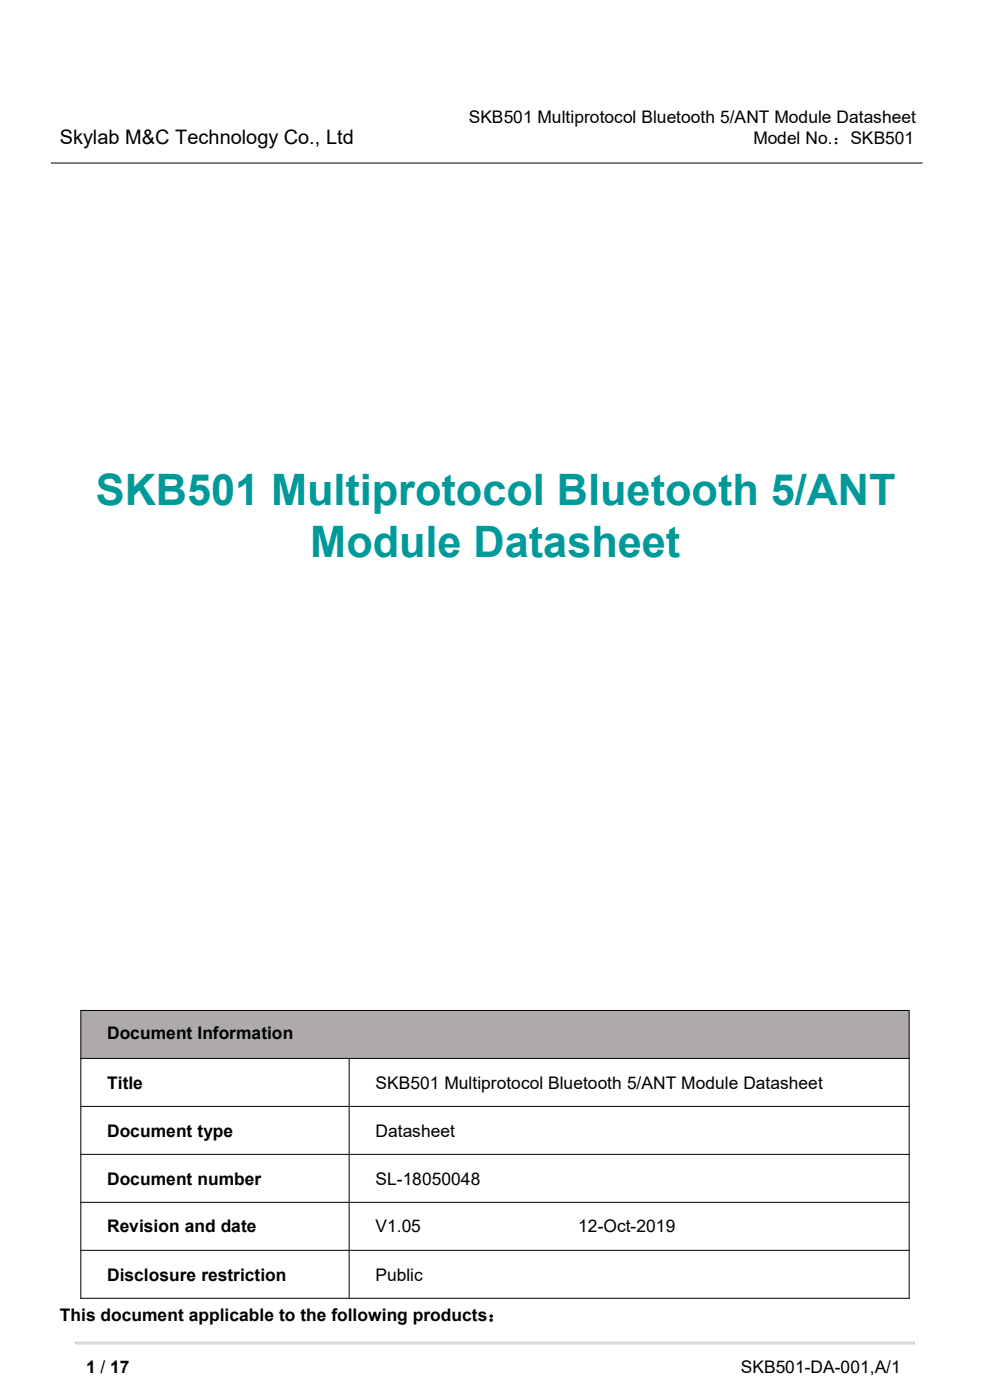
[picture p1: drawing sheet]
<svg xmlns="http://www.w3.org/2000/svg" width="210mm" height="297mm" viewBox="0 0 210 297" stroke-linecap="round" stroke-linejoin="round" font-family="sans-serif">
<defs><g id="words">
<g font-size="9.2" fill="#099">
<text x="20.3" y="107.2">SKB501 Multiprotocol Bluetooth 5/ANT</text>
<text x="65.8" y="118.2">Module Datasheet</text>
</g>
<text font-size="4.2" x="12.7" y="30.5">Skylab M&amp;C Technology Co., Ltd</text>
<g font-size="3.7">
<text x="99.4" y="26.1">SKB501 Multiprotocol Bluetooth 5/ANT Module Datasheet</text>
<text x="159.8" y="30.6">Model No.：SKB501</text>
<text x="22.7" y="220.4">Document Information</text>
<text x="22.7" y="230.9">Title</text>
<text x="79.7" y="230.9">SKB501 Multiprotocol Bluetooth 5/ANT Module Datasheet</text>
<text x="22.7" y="241.1">Document type</text>
<text x="79.7" y="241.1">Datasheet</text>
<text x="22.7" y="251.3">Document number</text>
<text x="79.7" y="251.3">SL-18050048</text>
<text x="22.7" y="261.5">Revision and date</text>
<text x="79.7" y="261.5">V1.05</text>
<text x="122.7" y="261.5">12-Oct-2019</text>
<text x="22.7" y="271.7">Disclosure restriction</text>
<text x="79.7" y="271.7">Public</text>
<text x="12.7" y="280.3">This document applicable to the following products：</text>
<text x="18.2" y="291.4">1 / 17</text>
<text x="157.1" y="291.4">SKB501-DA-001,A/1</text>
</g>
</g></defs>
<path d="M10.8 34.6h184.9" fill="none" stroke="#000" stroke-width=".21"/>
<path d="M16 284.9l.1-.2v.4l-.1-.1h178l-.2 .1v-.4l.2 .2zM15.9 284.6h178.1l.1 .5-.1 .1h-178l-.1-.1z" fill="#d0d0d0"/>
<path d="M17.2 214.4h175.6v10.1h-175.6z" fill-rule="evenodd" fill="#aeaaaa"/>
<path d="M17.1 214.4h175.8M17.1 214.3v61.2M192.9 214.4v61.1M17.1 224.5h175.8M17.1 234.7h175.8M74.1 224.5v50.8M17.1 244.9h175.8M17.1 255.1h175.8M17.1 265.3h175.8M17.1 275.4h175.8" fill="none" stroke="#000" stroke-width=".21"/>
<use href="#words"/>
</svg>
